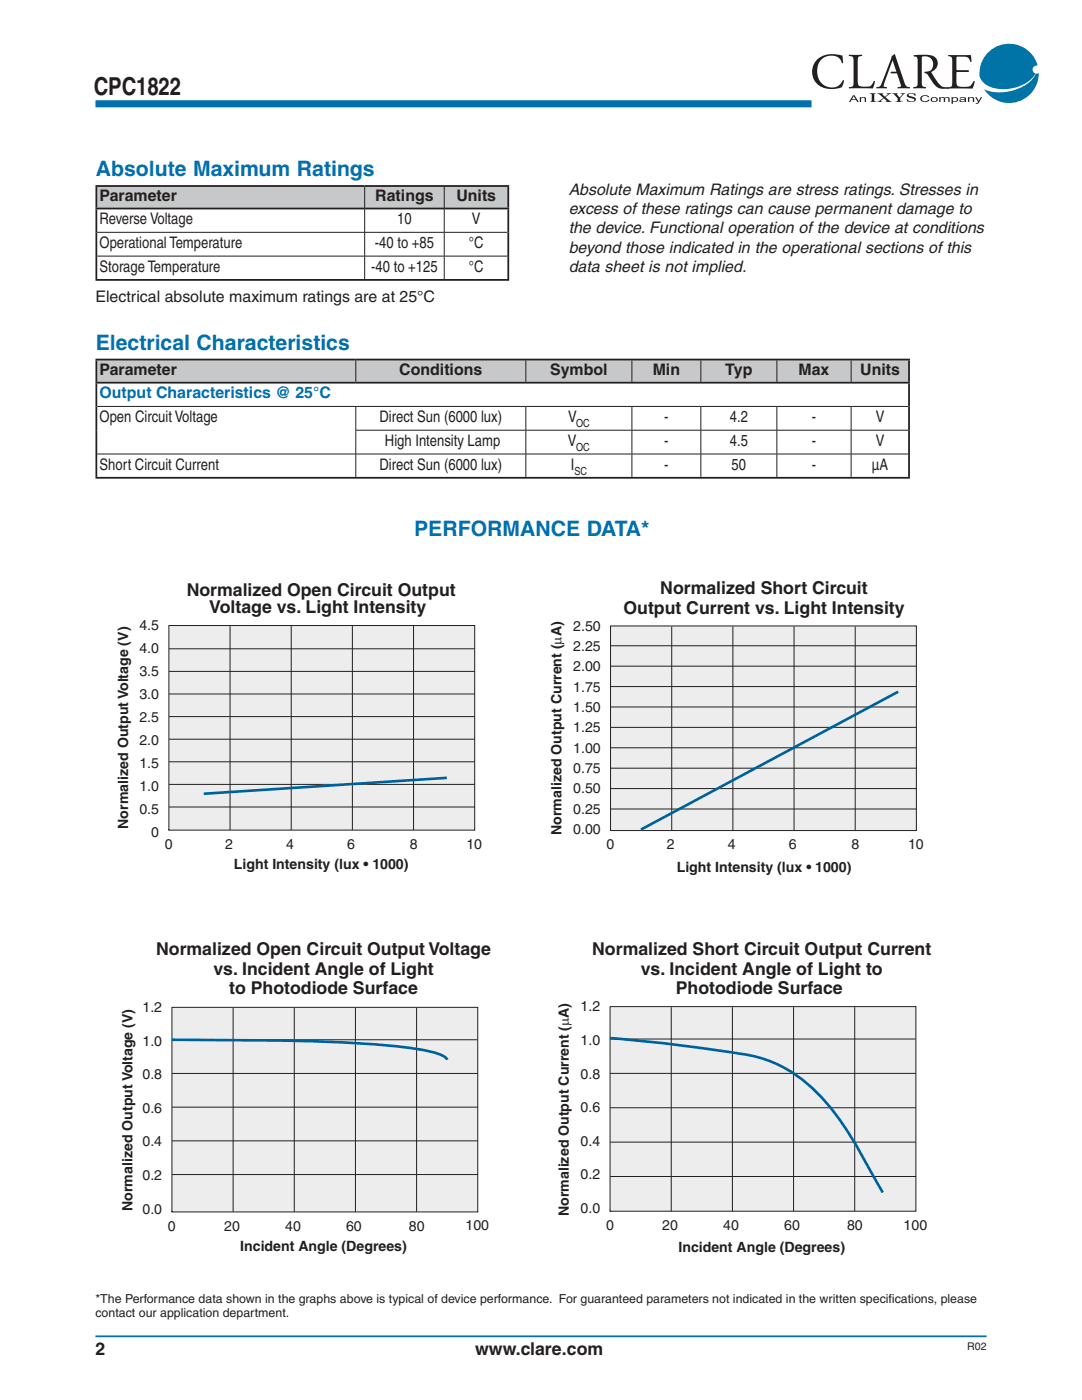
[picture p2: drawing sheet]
<svg xmlns="http://www.w3.org/2000/svg" width="216mm" height="279mm" viewBox="0 0 216 279" stroke-linecap="round" stroke-linejoin="round" font-family="sans-serif">
<defs><g id="words">
<text font-size="4.9" fill="#231f20" x="18.7" y="19">CPC1822</text>
<g font-size="4.2" fill="#0070af">
<text x="19.1" y="35.1">Absolute Maximum Ratings</text>
<text x="19.1" y="69.9">Electrical Characteristics</text>
<text x="82.6" y="107">PERFORMANCE DATA*</text>
</g>
<g font-size="3.5" fill="#231f20">
<text x="37.3" y="118.9">Normalized Open Circuit Output</text>
<text x="131.8" y="118.6">Normalized Short Circuit</text>
<text x="41.8" y="122.4">Voltage vs. Light Intensity</text>
<text x="124.4" y="122.5">Output Current vs. Light Intensity</text>
<text x="31.2" y="190.7">Normalized Open Circuit Output Voltage</text>
<text x="118.2" y="190.7">Normalized Short Circuit Output Current</text>
<text x="42.6" y="194.5">vs. Incident Angle of Light</text>
<text x="127.9" y="194.6">vs. Incident Angle of Light to</text>
<text x="45.7" y="198.4">to Photodiode Surface</text>
<text x="134.8" y="198.5">Photodiode Surface</text>
<text x="19.1" y="270.5">2</text>
<text x="94.8" y="270.5">www.clare.com</text>
</g>
<g font-size="3.2" fill="#231f20">
<text x="19.9" y="40.2">Parameter</text>
<text x="74.9" y="40.2">Ratings</text>
<text x="91.1" y="40.2">Units</text>
<text x="113.5" y="39">Absolute Maximum Ratings are stress ratings. Stresses in</text>
<text x="19.9" y="44.7">Reverse Voltage</text>
<text x="79.3" y="44.7">10</text>
<text x="94.2" y="44.7">V</text>
<text x="113.5" y="42.8">excess of these ratings can cause permanent damage to</text>
<text x="113.5" y="46.6">the device. Functional operation of the device at conditions</text>
<text x="19.9" y="49.5">Operational Temperature</text>
<text x="74.8" y="49.5">-40 to +85</text>
<text x="93.6" y="49.5">°C</text>
<text x="113.5" y="50.4">beyond those indicated in the operational sections of this</text>
<text x="19.9" y="54.2">Storage Temperature</text>
<text x="74.1" y="54.2">-40 to +125</text>
<text x="93.6" y="54.2">°C</text>
<text x="113.5" y="54.2">data sheet is not implied.</text>
<text x="19" y="60.3">Electrical absolute maximum ratings are at 25°C</text>
<text x="19.9" y="74.8">Parameter</text>
<text x="79.7" y="74.8">Conditions</text>
<text x="109.8" y="74.8">Symbol</text>
<text x="130.2" y="74.8">Min</text>
<text x="144.7" y="74.8">Typ</text>
<text x="159.3" y="74.8">Max</text>
<text x="171.6" y="74.8">Units</text>
<text x="19.9" y="84.2">Open Circuit Voltage</text>
<text x="75.7" y="84.2">Direct Sun (6000 lux)</text>
<text x="76.8" y="89">High Intensity Lamp</text>
<text x="113.3" y="89">V</text>
<text x="113.3" y="84.2">V</text>
<text x="132.5" y="84.2">-</text>
<text x="132.5" y="89">-</text>
<text x="145.6" y="84.2">4.2</text>
<text x="145.6" y="89">4.5</text>
<text x="162" y="84.2">-</text>
<text x="162" y="89">-</text>
<text x="174.7" y="84.2">V</text>
<text x="174.7" y="89">V</text>
<text x="19.9" y="93.7">Short Circuit Current</text>
<text x="75.7" y="93.7">Direct Sun (6000 lux)</text>
<text x="113.9" y="93.7">I</text>
<text x="132.5" y="93.7">-</text>
<text x="146" y="93.7">50</text>
<text x="162" y="93.7">-</text>
<text x="174" y="93.7">µA</text>
</g>
<text font-size="3.2" fill="#0070af" x="19.9" y="79.5">Output Characteristics @ 25°C</text>
<g font-size="2.8" fill="#231f20">
<text x="27.8" y="125.8">4.5</text>
<text x="114.4" y="125.9">2.50</text>
<text x="27.8" y="130.4">4.0</text>
<text x="114.4" y="129.9">2.25</text>
<text x="27.8" y="135">3.5</text>
<text x="114.4" y="134">2.00</text>
<text x="27.8" y="139.5">3.0</text>
<text x="114.4" y="138">1.75</text>
<text x="114.4" y="142.1">1.50</text>
<text x="27.8" y="144.1">2.5</text>
<text x="27.8" y="148.7">2.0</text>
<text x="114.4" y="146.2">1.25</text>
<text x="27.8" y="153.3">1.5</text>
<text x="114.4" y="150.2">1.00</text>
<text x="114.4" y="154.3">0.75</text>
<text x="27.8" y="157.9">1.0</text>
<text x="114.4" y="158.3">0.50</text>
<text x="25.6" y="165.4" transform="rotate(-90 25.6 165.4)">Normalized Output Voltage (V)</text>
<text x="27.8" y="162.5">0.5</text>
<text x="30.2" y="167.1">0</text>
<text x="112" y="166.6" transform="rotate(-90 112 166.6)">Normalized Output Current (μA)</text>
<text x="114.4" y="162.4">0.25</text>
<text x="114.4" y="166.4">0.00</text>
<text x="32.9" y="169.4">0</text>
<text x="44.9" y="169.4">2</text>
<text x="46.7" y="173.5">Light Intensity (lux • 1000)</text>
<text x="57.1" y="169.4">4</text>
<text x="69.2" y="169.4">6</text>
<text x="81.8" y="169.4">8</text>
<text x="93.1" y="169.3">10</text>
<text x="121" y="169.5">0</text>
<text x="133" y="169.5">2</text>
<text x="135" y="173.9">Light Intensity (lux • 1000)</text>
<text x="145.2" y="169.5">4</text>
<text x="157.4" y="169.5">6</text>
<text x="169.9" y="169.5">8</text>
<text x="181.2" y="169.4">10</text>
<text x="28.4" y="202">1.2</text>
<text x="115.9" y="201.8">1.2</text>
<text x="28.4" y="208.7">1.0</text>
<text x="115.9" y="208.5">1.0</text>
<text x="28.4" y="215.4">0.8</text>
<text x="115.9" y="215.2">0.8</text>
<text x="115.9" y="221.9">0.6</text>
<text x="28.4" y="222.1">0.6</text>
<text x="28.4" y="228.8">0.4</text>
<text x="115.9" y="228.6">0.4</text>
<text x="28.4" y="235.5">0.2</text>
<text x="115.9" y="235.3">0.2</text>
<text x="26.5" y="241.7" transform="rotate(-90 26.5 241.7)">Normalized Output Voltage (V)</text>
<text x="28.4" y="242.2">0.0</text>
<text x="33.5" y="245.6">0</text>
<text x="44.7" y="245.6">20</text>
<text x="56.9" y="245.6">40</text>
<text x="69.1" y="245.6">60</text>
<text x="81.6" y="245.6">80</text>
<text x="92.9" y="245.5">100</text>
<text x="113.5" y="242.7" transform="rotate(-90 113.5 242.7)">Normalized Output Current (μA)</text>
<text x="115.9" y="242.1">0.0</text>
<text x="120.9" y="245.5">0</text>
<text x="132.1" y="245.5">20</text>
<text x="144.3" y="245.5">40</text>
<text x="156.5" y="245.5">60</text>
<text x="169" y="245.5">80</text>
<text x="180.3" y="245.4">100</text>
<text x="47.9" y="249.7">Incident Angle (Degrees)</text>
<text x="135.4" y="249.9">Incident Angle (Degrees)</text>
</g>
<g font-size="2.5" fill="#231f20">
<text x="19" y="260">*The Performance data shown in the graphs above is typical of device performance. For guaranteed parameters not indicated in the written specifcations, please</text>
<text x="19" y="262.9">contact our application department.</text>
<text x="177.3" y="260">i</text>
</g>
<g font-size="2.2" fill="#231f20">
<text x="114.9" y="85.3">OC</text>
<text x="114.6" y="94.7">SC</text>
<text x="114.9" y="90">OC</text>
</g>
<text font-size="2.1" fill="#231f20" x="193" y="269.4">R02</text>
</g></defs>
<path d="M19.1 20.7h142.8" fill="none" stroke="#0070af" stroke-width="1.4" stroke-linecap="butt"/>
<path d="M19.1 266.7h177.8" fill="none" stroke="#0070af" stroke-width=".35"/>
<g fill="#0073a7">
<path d="M196.3 17.8a8.8 8.8 0 0 0 10.1-2.6l.3-.5 .6-.1a5.9 5.9 0 0 1-4.3 5.7 5.9 5.9 0 0 1-6.7-2.5z"/>
<path d="M196.9 10.7a5.9 5.9 0 0 1 10.2 2.4 .8 .8 0 0 0-1 .6 .8 .8 0 0 0 .5 1 7.5 7.5 0 0 1-7.8 3 3.5 3.5 0 0 1-3.3-2.5 5.9 5.9 0 0 1 1.4-4.5z"/>
</g>
<g fill="#231f20">
<path d="M163 12a5.4 5.4 0 0 1 5.1-.9l.2 1.5h-.3a1.98 1.98 0 0 0-2.7-1.4 2.91 2.91 0 0 0-2.2 3.7 2.77 2.77 0 0 0 1.8 2.4 2.77 2.77 0 0 0 2.9-.6l.5-.7a1.3 1.3 0 0 1-1.4 1.7 3.8 3.8 0 0 1-4.9-3.4 3.4 3.4 0 0 1 1-2.3z"/>
<path d="M169.4 10.9h2.6v.3a.67 .67 0 0 0-.8 .7l-.1 4.1a1.01 1.01 0 0 0 .3 1.1 1.01 1.01 0 0 0 1.1 .2 1.44 1.44 0 0 0 1.9-1.1h.2l-.4 1.4h-4.8v-.2a.7 .7 0 0 0 .9-.8v-4.1a1.01 1.01 0 0 0-.3-1.3h-.6z"/>
<path d="M182.3 11h.4a8.8 8.8 0 0 1 3.6 .2 1.69 1.69 0 0 1 .8 1.7 1.69 1.69 0 0 1-1.2 1.4 7.4 7.4 0 0 0 2.3 3l.9 .1 .3 .3a2.95 2.95 0 0 1-3.7-1.8l-.7-1.1-.5-.3v-.1a1.58 1.58 0 0 0 1.7-1.9 1.58 1.58 0 0 0-2.2-1.1l-.1 5.3a.64 .64 0 0 0 .8 .7v.2h-2.4l-.1-.2a.69 .69 0 0 0 .9-.8v-4.7l-.2-.5-.6-.1z"/>
<path d="M189.3 11h4.4l.2 1.3h-.3a1.27 1.27 0 0 0-1.7-1l-1 .1v2.5l2.3 .1 .2 .2-.2 .2h-2.3v2.5a2.62 2.62 0 0 0 2.6 .3l.8-1 .2 .1-.4 1.4h-5.1l-.2-.3a.95 .95 0 0 0 1.1-.2 .95 .95 0 0 0 .1-1.1v-3.6a1.04 1.04 0 0 0-.3-1.2l-.5-.1z"/>
<path d="M177.9 11.2l.5-.4 .2 .1 1.8 5.4a1.08 1.08 0 0 0 1.1 1.1v.2h-2.3l-.1-.2 .7-.2-.8-2.6h-1.1l-.2-.1 .2-.2h1l-.8-2.3-1.8 5 .1 .3 .5 .1v.2h-2v-.2a.91 .91 0 0 0 1-.8z"/>
<path d="M173.5 18.6h1.3l-.4 .3v1.1l.5 .3h-1.2l.2-.2v-1.2z"/>
<path d="M175.1 18.6h1.2l-.2 .2 .5 .5 .5-.4-.2-.3h1l-1.2 .8 1.2 .9h-1.1l.1-.2-.5-.5-.7 .6 .4 .1h-1l1.1-.8z"/>
<path d="M178 18.6h1.2l-.2 .2 .5 .6 .6-.5-.4-.3h.9l-1 1v.5l.5 .2h-1.4l.3-.1 .1-.6-.7-.8z"/>
<path d="M181 18.9l.4-.3h1.2l.1 .5a.97 .97 0 0 0-1.4-.2l.7 .4a.59 .59 0 0 1 .7 .7 1.58 1.58 0 0 1-1.7 .2v-.5a.95 .95 0 0 0 1.4 .2l-.4-.3a.78 .78 0 0 1-1-.7z"/>
<path d="M171.6 19.4h.2v.1a.63 .63 0 0 1 1 .3v.5h-.3v-.6l-.5-.2-.2 .2v.6h-.2z"/>
<path d="M183.7 19.4a1.18 1.18 0 0 1 1.7 0h-.2a.66 .66 0 0 0-.9-.3 .66 .66 0 0 0-.3 .8l.4 .3a.66 .66 0 0 0 .8-.3h.3a1.04 1.04 0 0 1-1 .5 1.04 1.04 0 0 1-.9-.7z"/>
<path d="M187.4 19.4h.2v.1l.5-.1 .5 .1a.59 .59 0 0 1 .9 .2v.6h-.3v-.7l-.2-.1-.4 .2v.6h-.3v-.7l-.4-.1-.2 .2v.6h-.3z"/>
<path d="M193.1 19.4h.3v.1a.63 .63 0 0 1 1 .3v.5h-.3v-.6l-.5-.2-.2 .2v.6h-.3z"/>
<path d="M194.6 19.4h.3l.4 .8 .4-.8h.3l-.6 1a.4 .4 0 0 1-.3 .3 .4 .4 0 0 1-.4-.1l.3-.1 .2-.1z"/>
<path d="M170.2 19l-.8 1.3h.3l.2-.4h.9l.3 .4h.3l-.9-1.3zM170.3 19.2l.4 .6h-.7z"/>
<path d="M185.9 19.5a.57 .57 0 0 0 0 .8 .57 .57 0 0 0 .7 .1 .52 .52 0 0 0 .5-.7 .52 .52 0 0 0-.7-.3zM186 19.9a.42 .42 0 0 1 .8 0 .42 .42 0 0 1-.8 0z"/>
<path d="M189.9 19.4v1.3h.2v-.5a.6 .6 0 0 0 .9 .1 .6 .6 0 0 0 0-.9 .6 .6 0 0 0-.9 .1v-.1zM190.1 19.9a.4 .4 0 0 1 .8 0 .4 .4 0 0 1-.8 0z"/>
<path d="M191.5 19.5v.2l.6-.2 .4 .1v.1l-1 .2v.3l.4 .2 .6-.2 .3 .1-.1-.7a1.04 1.04 0 0 0-1.2-.1zM191.8 20l.7-.1v.1l-.3 .2h-.4z"/>
</g>
<path d="M19.2 37.1h53.6v4.5h-53.6zM72.8 37.1h15.8v4.5h-15.8zM88.6 37.1h12.8v4.5h-12.8z" fill="#c6c8ca"/>
<path d="M19 37.1h82.6M19.2 37.3v4.1M101.4 37.3v4.1M19 55.9h82.6M19 41.6h53.7M19.2 41.8v13.9M72.8 41.6h15.8M88.7 41.6h12.9M101.4 41.8v13.9" fill="none" stroke="#231f20" stroke-width=".35"/>
<path d="M72.8 37.3v9M88.6 37.3v9M19.4 46.4h69.2M19.4 51.1h69.2M72.8 46.4v4.7M72.8 51.2v4.5M88.6 46.4v4.7M88.6 51.2v4.5M88.6 46.4h12.6M88.6 51.1h12.6" fill="none" stroke="#231f20" stroke-width=".2"/>
<path d="M19.2 71.8h51.8v4.6h-51.8zM71 71.8h33.9v4.6h-33.9zM104.9 71.8h21.2v4.6h-21.2zM126.1 71.8h13.7v4.6h-13.7zM139.8 71.8h15.2v4.6h-15.2zM155 71.8h14.8v4.6h-14.8zM169.8 71.8h11.6v4.6h-11.6z" fill="#c6c8ca"/>
<path d="M19 71.8h162.6M19 76.4h162.6M19.2 71.9v4.3M19.2 76.6v18.6M181.4 71.9v4.3M181.4 76.6v18.6M19 95.4h162.6" fill="none" stroke="#231f20" stroke-width=".35"/>
<g fill="none" stroke="#231f20" stroke-width=".2">
<path d="M71 71.9v4.3M104.9 71.9v4.3M126.1 71.9v4.3M139.8 71.9v4.3M155 71.9v4.3M169.8 71.9v4.3M19.4 81.1h161.8M19.4 90.6h161.8M71 85.9h110.2M71 81.2v4.6M71 85.9v4.7M71 90.7v4.5"/>
<path d="M104.9 81.2v4.6M104.9 85.9v4.7M104.9 90.7v4.5M126.1 81.2v4.6M126.1 85.9v4.7M126.1 90.7v4.5M139.8 81.2v4.6M139.8 85.9v4.7M139.8 90.7v4.5M155 81.2v4.6M155 85.9v4.7M155 90.7v4.5"/>
<path d="M169.8 81.2v4.6M169.8 85.9v4.7M169.8 90.7v4.5"/>
</g>
<path d="M33.7 124.9l61-.1v40.9h-61z" fill="#ededee"/>
<g fill="none" stroke="#231f20" stroke-width=".2">
<path d="M33.7 124.9l61-.1v40.9h-61zM33.7 138.5h61M33.7 134h61M33.7 129.5h61M45.9 125v40.6M58.1 125v40.6M70.3 125v40.6M82.5 125v40.6M33.7 147.5h61M33.7 152h61M33.7 156.5h61M33.7 143h61"/>
<path d="M33.7 161.1h61.1"/>
</g>
<path d="M89.2 155.2l-48.5 3.2" fill="none" stroke="#006097" stroke-width=".53"/>
<path d="M121.8 124.9h61.1v40.9h-61.1z" fill="#ededee"/>
<g fill="none" stroke="#231f20" stroke-width=".2">
<path d="M121.8 124.9h61.1v40.9h-61.1zM121.9 132.9h60.9M121.9 128.9h60.9M121.9 137h60.9M134 125v40.7M146.2 125v40.7M158.4 125v40.7M170.6 125v40.7M121.9 141.1h60.9M121.9 149.2h60.9M121.9 157.4h61M121.9 145.2h60.9"/>
<path d="M121.9 153.3h60.9M121.9 161.5h60.9"/>
</g>
<path d="M179.2 138l-51.3 27.6" fill="none" stroke="#006097" stroke-width=".53"/>
<path d="M34.3 201.1l61-.1v40.9h-61z" fill="#ededee"/>
<path d="M34.3 201.1l61-.1v40.9h-61zM34.3 214.2h61M34.3 207.5h60.9M46.5 201.2v40.6M58.7 201.2v40.6M70.9 201.2v40.6M83.1 201.2v40.6M34.3 227.7h61M34.3 221h61M34.3 234.4h61.1" fill="none" stroke="#231f20" stroke-width=".2"/>
<path d="M34.3 207.5l24.2 .2a224.3 224.3 0 0 1 24.3 1.6 16.3 16.3 0 0 1 6 1.7l.4 .5" fill="none" stroke="#006097" stroke-width=".53"/>
<path d="M121.7 200.9h61.1v40.8l-61.1 .1z" fill="#ededee"/>
<path d="M121.7 200.9h61.1v40.8l-61.1 .1zM121.8 207.4h60.9M121.8 214.2h60.9M133.9 201v40.7M146.1 201v40.7M158.3 201v40.7M170.6 201v40.7M121.8 221.1h60.9M121.8 234.8h61M121.8 227.9h60.9" fill="none" stroke="#231f20" stroke-width=".2"/>
<path d="M121.8 207.2a291.6 291.6 0 0 1 29.2 3.7 28.5 28.5 0 0 1 15.5 11.2 151.7 151.7 0 0 1 9.6 15.9" fill="none" stroke="#006097" stroke-width=".53"/>
<use href="#words"/>
</svg>
